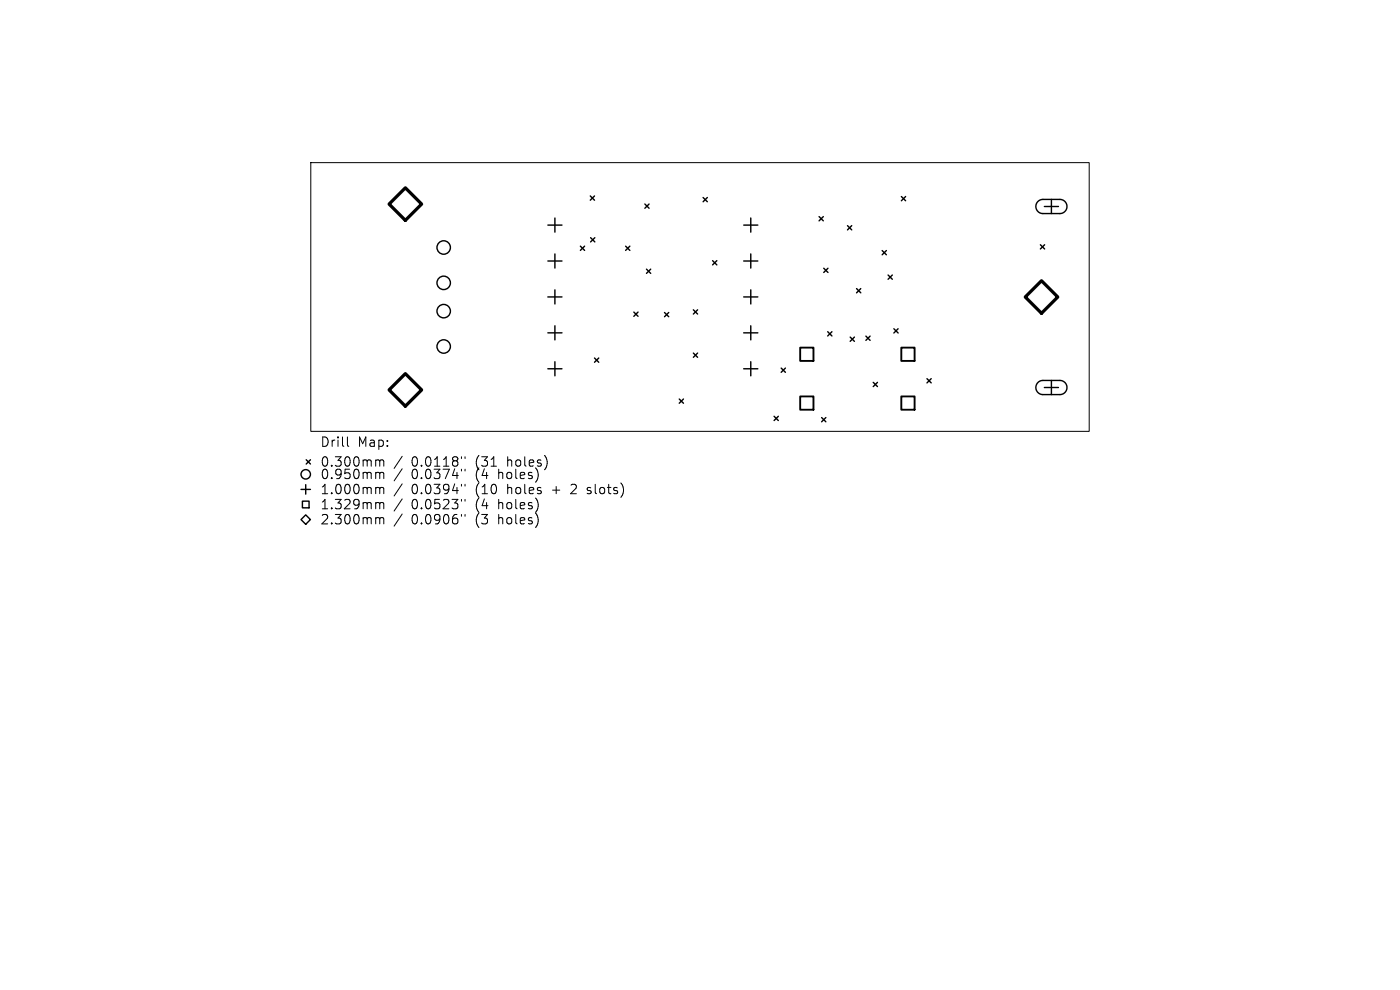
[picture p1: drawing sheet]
<svg xmlns="http://www.w3.org/2000/svg" width="297mm" height="210mm" viewBox="0 0 297 210" stroke-linecap="round" stroke-linejoin="round" font-family="sans-serif">
<defs><g id="words">
<g font-size="2.8">
<text x="67.9" y="95.1">Drill</text>
<text x="75.9" y="95.1">Map:</text>
<text x="67.9" y="99.3">0.300mm</text>
<text x="67.9" y="101.9">0.950mm</text>
<text x="87.3" y="99.3">0.0118&quot;</text>
<text x="87.3" y="101.9">0.0374&quot;</text>
<text x="101" y="99.3">(31</text>
<text x="101" y="101.9">(4</text>
<text x="106" y="101.9">holes)</text>
<text x="107.9" y="99.3">holes)</text>
<text x="67.9" y="105.1">1.000mm</text>
<text x="87.3" y="105.1">0.0394&quot;</text>
<text x="101" y="105.1">(10</text>
<text x="107.9" y="105.1">holes</text>
<text x="117.6" y="105.1">+</text>
<text x="121.8" y="105.1">2</text>
<text x="125.4" y="105.1">slots)</text>
<text x="67.9" y="108.3">1.329mm</text>
<text x="67.9" y="111.5">2.300mm</text>
<text x="87.3" y="108.3">0.0523&quot;</text>
<text x="87.3" y="111.5">0.0906&quot;</text>
<text x="101" y="108.3">(4</text>
<text x="101" y="111.5">(3</text>
<text x="106" y="108.3">holes)</text>
<text x="106" y="111.5">holes)</text>
</g>
</g></defs>
<g fill="none" stroke="#000" stroke-width=".21">
<path d="M65.9 34.5h165.2v57h-165.2zM73.7 92.7v1.7l.3 .3M80 97.6h.3l.3 .2M80.6 97.8l.2-.2 .5 .1 .1 1.2M80.6 97.8v1.1M85.3 96.8l-1.7 2.6M85.3 99.4l-1.7 2.6M97.9 96.9v.4M97.9 99.5v.4M98.7 96.9v.4M98.7 99.5v.4M80 100.2h.3l.3 .3"/>
<path d="M80 103.4l.5 .1 .1 .2M80 106.6l.5 .1 .1 .2M80 109.8h.3l.3 .3M80.6 100.5v1M80.6 103.7v1M80.6 106.9v1M80.6 110.1v1M80.6 100.5l.2-.3 .5 .1 .1 1.2M80.6 103.7l.2-.3 .5 .1 .1 1.2M80.6 106.9l.2-.3 .5 .1 .1 1.2M80.6 110.1l.2-.3 .5 .1 .1 1.2M85.3 102.6l-1.7 2.6"/>
<path d="M85.3 105.8l-1.7 2.6M85.3 109l-1.7 2.6M97.9 102.7v.4M97.9 105.9v.4M97.9 109.1v.4M98.7 102.7v.4M98.7 105.9v.4M98.7 109.1v.4M124.6 104.6l.2 .1M124.7 103.5v.5"/>
</g>
<g fill="none" stroke="#000" stroke-width=".3">
<path d="M116.2 47.7h3M116.2 55.4h3M117.7 46.2v3M117.7 53.9v3M123.1 52.2l.9 .9M124 52.2l-.9 .9M125.2 41.6l.9 .9M125.3 50.4l.9 .9M126.1 41.6l-.9 .9M126.2 50.4l-.9 .9M132.7 52.2l.9 .9M133.6 52.2l-.9 .9"/>
<path d="M136.8 43.3l.9 .9M137.1 57.1l.9 .9M137.7 43.3l-.9 .9M138 57.1l-.9 .9M149.2 41.9l.9 .9M150.1 41.9l-.9 .9M151.2 55.3l.9 .9M152.1 55.3l-.9 .9M157.8 47.7h3M157.8 55.4h3M159.3 46.2v3M159.3 53.9v3"/>
<path d="M173.8 45.9l.9 .9M174.7 45.9l-.9 .9M174.8 56.9l.9 .9M175.7 56.9l-.9 .9M179.8 47.9l.9 .9M180.7 47.9l-.9 .9M187.1 53.1l.9 .9M188 53.1l-.9 .9M188.4 58.3l.9 .9M189.3 58.3l-.9 .9M191.2 41.7l.9 .9M192.1 41.7l-.9 .9"/>
<path d="M220.2 42.7l.9-.4h3.8a1.5 1.5 0 0 1 1.5 1.5 1.5 1.5 0 0 1-1.5 1.5h-3.6a1.5 1.5 0 0 1-1.4-.9 1.5 1.5 0 0 1 .3-1.7zM220.7 51.9l.9 .9M221.6 43.8h3M221.6 51.9l-.9 .9M223.1 42.3v3M116.2 63h3M116.2 70.6h3M116.2 78.2h3M117.7 61.5v3M117.7 69.1v3M117.7 76.7v3M126.1 75.9l.9 .9"/>
<path d="M127 75.9l-.9 .9M134.5 66.2l.9 .9M135.4 66.2l-.9 .9M141 66.3l.9 .9M141.9 66.3l-.9 .9M147.1 65.7l.9 .9M147.1 74.9l.9 .9M148 65.7l-.9 .9M148 74.9l-.9 .9M157.8 63h3M157.8 70.6h3M157.8 78.2h3"/>
<path d="M159.3 61.5v3M159.3 69.1v3M159.3 76.7v3M165.7 78.1l.9 .9M166.6 78.1l-.9 .9M175.6 70.4l.9 .9M176.5 70.4l-.9 .9M180.4 71.5l.9 .9M181.3 71.5l-.9 .9M181.7 61.2l.9 .9M182.6 61.2l-.9 .9M183.7 71.3l.9 .9"/>
<path d="M184.6 71.3l-.9 .9M189.6 69.7l.9 .9M190.5 69.7l-.9 .9M65 97.5l.9 .9M65.9 97.5l-.9 .9M144.1 84.6l.9 .9M145 84.6l-.9 .9M164.2 88.3l.9 .9M165.1 88.3l-.9 .9M174.3 88.6l.9 .9M175.2 88.6l-.9 .9M185.3 81.1l.9 .9"/>
<path d="M186.2 81.1l-.9 .9M196.7 80.3l.9 .9M197.6 80.3l-.9 .9M220.2 81.1l.9-.4h3.8a1.5 1.5 0 0 1 1.5 1.5 1.5 1.5 0 0 1-1.5 1.5h-3.6a1.5 1.5 0 0 1-1.4-.9 1.5 1.5 0 0 1 .3-1.7zM221.6 82.2h3M223.1 80.7v3M63.9 103.8h2M64.2 106.3h1.4v1.4h-1.4zM64.9 109.2l1 1-1 1-1-1zM64.9 102.8v2"/>
<circle cx="94.1" cy="52.5" r="1.42"/>
<circle cx="94.1" cy="66" r="1.42"/>
<circle cx="94.1" cy="60" r="1.42"/>
<circle cx="94.1" cy="73.5" r="1.42"/>
<circle cx="64.9" cy="100.6" r="1"/>
</g>
<path d="M169.8 73.7h2.8v2.9h-2.8zM191.2 73.7h2.8v2.9h-2.8zM169.8 84.1h2.8v2.8h-2.8zM191.2 84.1h2.8v2.8h-2.8z" fill="none" stroke="#000" stroke-width=".4"/>
<path d="M86 39.8l3.4 3.5-3.4 3.4-3.5-3.4zM221 59.6l3.4 3.4-3.4 3.5-3.5-3.5zM82.5 82.7l3.5-3.4 3.4 3.4-3.4 3.5z" fill="none" stroke="#000" stroke-width=".69"/>
<use href="#words"/>
</svg>
